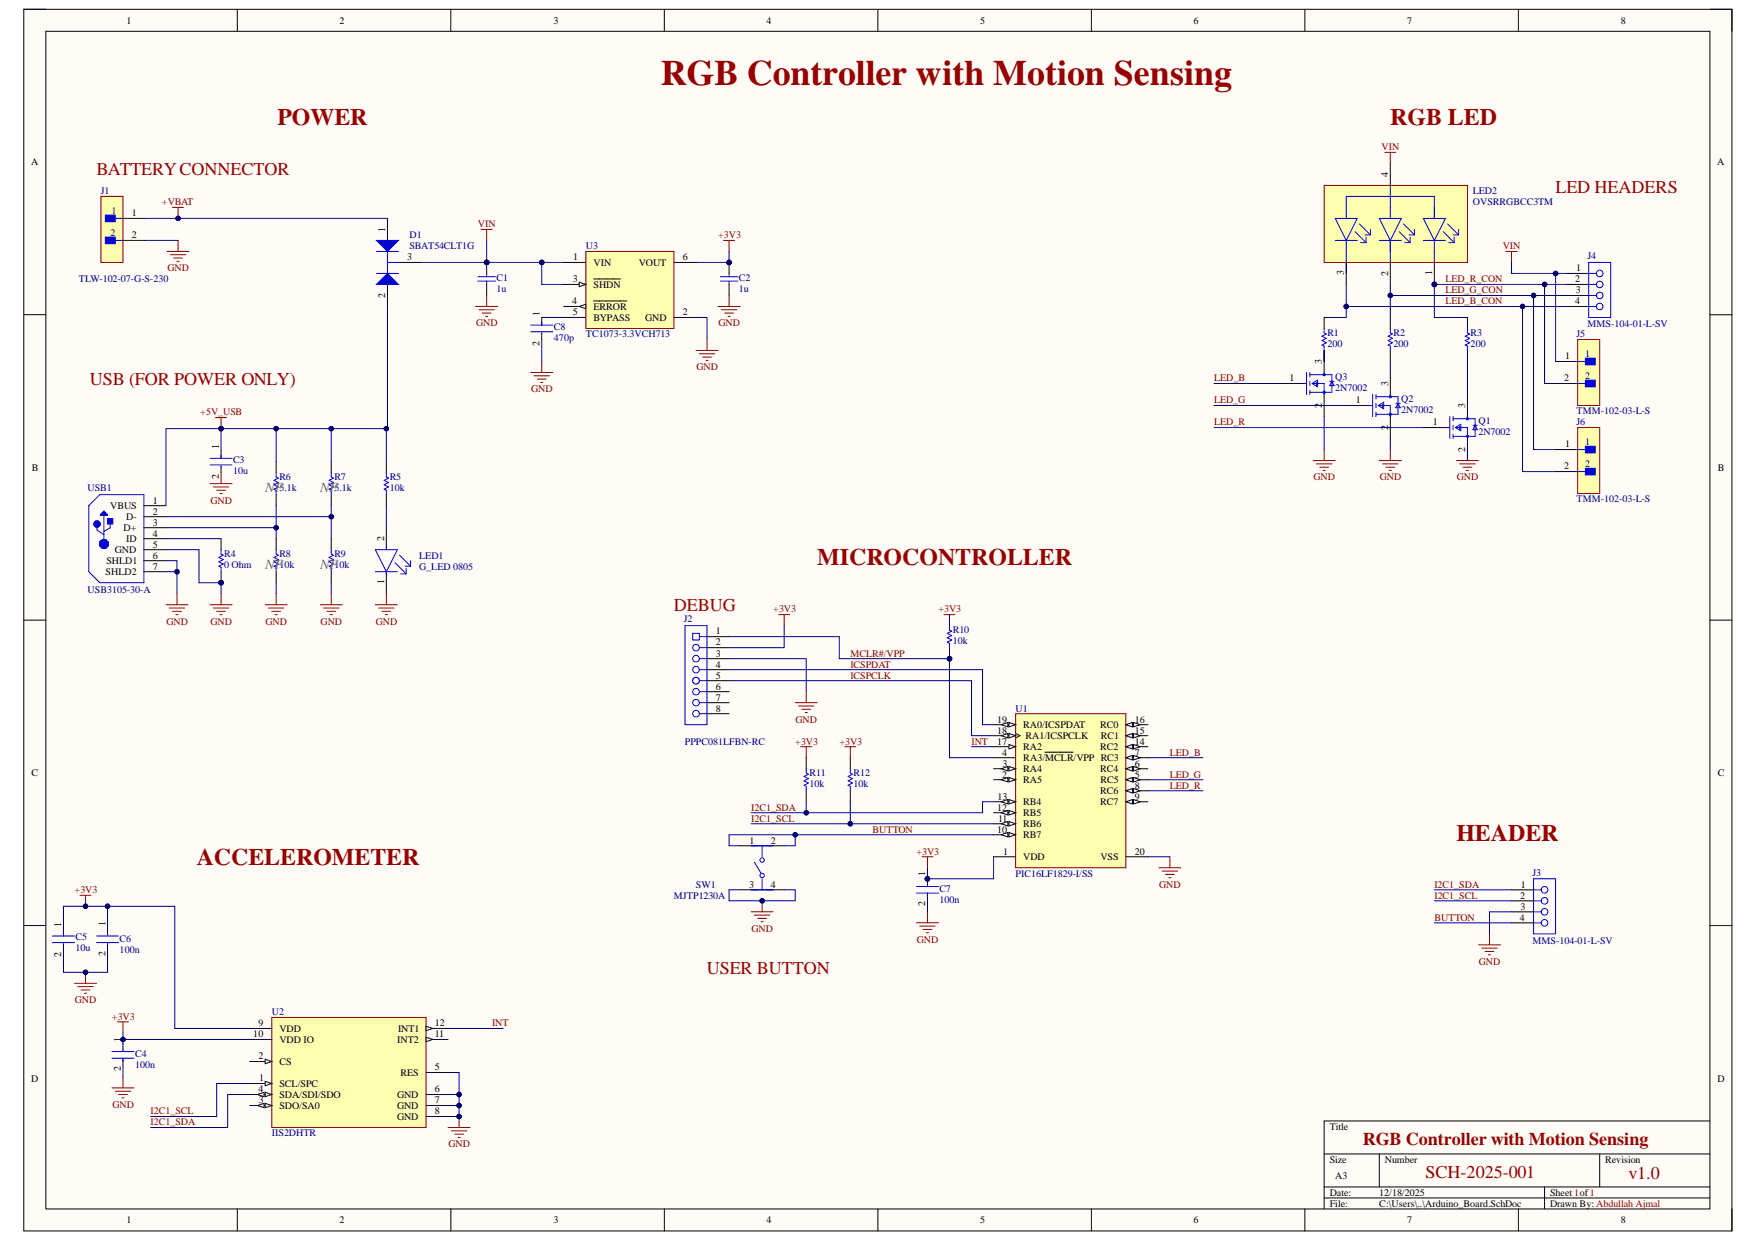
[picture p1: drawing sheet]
<svg xmlns="http://www.w3.org/2000/svg" width="297mm" height="210mm" viewBox="0 0 297 210" stroke-linecap="round" stroke-linejoin="round" font-family="sans-serif">
<defs><g id="words">
<text font-size="6" fill="#980000" x="111.7" y="14.4">RGB Controller with Motion Sensing</text>
<g font-size="4" fill="#980000">
<text x="46.9" y="21.2">POWER</text>
<text x="235" y="21.2">RGB LED</text>
<text x="138.2" y="95.6">MICROCONTROLLER</text>
<text x="246.2" y="142.2">HEADER</text>
<text x="33.3" y="146.3">ACCELEROMETER</text>
</g>
<g font-size="3" fill="#980000">
<text x="16.3" y="29.6">BATTERYCONNECTOR</text>
<text x="263" y="32.6">LED HEADERS</text>
<text x="15.2" y="65.2">USB (FOR POWER ONLY)</text>
<text x="113.9" y="103.3">DEBUG</text>
<text x="119.5" y="164.7">USER BUTTON</text>
<text x="230.4" y="193.6">RGB Controller with Motion Sensing</text>
<text x="241" y="199.2">SCH-2025-001</text>
<text x="275.3" y="199.4">v1.0</text>
</g>
<g font-size="2.4" fill="#666">
<text x="44.8" y="83.2">NF</text>
<text x="54.1" y="83.2">NF</text>
<text x="44.8" y="96.2">NF</text>
<text x="54.1" y="96.2">NF</text>
</g>
<g font-size="1.7">
<text x="21.4" y="4">1</text>
<text x="57.4" y="4">2</text>
<text x="93.6" y="4">3</text>
<text x="129.6" y="4">4</text>
<text x="165.7" y="4">5</text>
<text x="201.8" y="4">6</text>
<text x="237.9" y="4">7</text>
<text x="274" y="4">8</text>
<text x="5.3" y="28">A</text>
<text x="234.7" y="29.9" transform="rotate(-90 234.7 29.9)">4</text>
<text x="290.3" y="28">A</text>
<text x="22.3" y="36.6">1</text>
<text x="22.3" y="40.3">2</text>
<text x="65.1" y="39.2" transform="rotate(-90 65.1 39.2)">1</text>
<text x="68.9" y="44.1">3</text>
<text x="96.8" y="47.8">3</text>
<text x="96.9" y="44.1">1</text>
<text x="100.3" y="45">VIN</text>
<text x="108" y="45">VOUT</text>
<text x="115.4" y="44.1">6</text>
<text x="227.2" y="46.6" transform="rotate(-90 227.2 46.6)">3</text>
<text x="234.7" y="46.6" transform="rotate(-90 234.7 46.6)">2</text>
<text x="242.1" y="46.5" transform="rotate(-90 242.1 46.5)">1</text>
<text x="266.3" y="47.8">2</text>
<text x="266.4" y="45.9">1</text>
<text x="65.1" y="50.4" transform="rotate(-90 65.1 50.4)">2</text>
<text x="91.2" y="53.5" transform="rotate(-90 91.2 53.5)">1</text>
<text x="96.7" y="51.5">4</text>
<text x="96.8" y="53.4">5</text>
<text x="100.3" y="48.7">SHDN</text>
<text x="100.3" y="52.4">ERROR</text>
<text x="115.4" y="53.4">2</text>
<text x="266.3" y="51.5">4</text>
<text x="266.4" y="49.6">3</text>
<text x="91.2" y="58.6" transform="rotate(-90 91.2 58.6)">2</text>
<text x="100.3" y="54.3">BYPASS</text>
<text x="109.1" y="54.3">GND</text>
<text x="218" y="64.5">1</text>
<text x="223.5" y="61.5" transform="rotate(-90 223.5 61.5)">3</text>
<text x="234.7" y="65.2" transform="rotate(-90 234.7 65.2)">3</text>
<text x="264.5" y="64.5">2</text>
<text x="264.6" y="60.8">1</text>
<text x="223.5" y="69" transform="rotate(-90 223.5 69)">2</text>
<text x="229.2" y="68.2">1</text>
<text x="242.2" y="72">1</text>
<text x="247.7" y="69" transform="rotate(-90 247.7 69)">3</text>
<text x="37" y="76" transform="rotate(-90 37 76)">1</text>
<text x="234.7" y="72.7" transform="rotate(-90 234.7 72.7)">2</text>
<text x="247.7" y="76.4" transform="rotate(-90 247.7 76.4)">2</text>
<text x="264.6" y="75.7">1</text>
<text x="5.4" y="79.7">B</text>
<text x="37" y="81.1" transform="rotate(-90 37 81.1)">2</text>
<text x="264.5" y="79.4">2</text>
<text x="290.4" y="79.7">B</text>
<text x="18.6" y="86.1">VBUS</text>
<text x="20.9" y="89.8">D+</text>
<text x="21.3" y="88">D-</text>
<text x="25.8" y="85.2">1</text>
<text x="25.8" y="87.1">2</text>
<text x="25.8" y="88.9">3</text>
<text x="18" y="95.4">SHLD1</text>
<text x="19.4" y="93.6">GND</text>
<text x="21.3" y="91.7">ID</text>
<text x="25.8" y="90.8">4</text>
<text x="25.8" y="92.6">5</text>
<text x="25.8" y="94.5">6</text>
<text x="65" y="91.5" transform="rotate(-90 65 91.5)">2</text>
<text x="17.9" y="97.3">SHLD2</text>
<text x="25.8" y="96.4">7</text>
<text x="65" y="98.8" transform="rotate(-90 65 98.8)">1</text>
<text x="121" y="107.3">1</text>
<text x="121" y="109.2">2</text>
<text x="121" y="111.1">3</text>
<text x="121" y="112.9">4</text>
<text x="121" y="114.8">5</text>
<text x="121" y="116.7">6</text>
<text x="121" y="118.5">7</text>
<text x="121" y="120.4">8</text>
<text x="168.6" y="126">17</text>
<text x="168.6" y="124.1">18</text>
<text x="168.6" y="122.2">19</text>
<text x="173" y="123.2">RA0/ICSPDAT</text>
<text x="173.4" y="125">RA1/ICSPCLK</text>
<text x="186" y="123.2">RC0</text>
<text x="186.1" y="125">RC1</text>
<text x="191.8" y="126">14</text>
<text x="191.8" y="124.1">15</text>
<text x="191.8" y="122.2">16</text>
<text x="5.3" y="131.3">C</text>
<text x="169.4" y="127.8">4</text>
<text x="169.4" y="131.5">2</text>
<text x="169.5" y="129.7">3</text>
<text x="173" y="130.6">RA4</text>
<text x="173" y="128.7">RA3/MCLR/VPP RC3</text>
<text x="173" y="126.9">RA2</text>
<text x="186" y="130.6">RC4</text>
<text x="186" y="126.9">RC2</text>
<text x="191.8" y="131.5">5</text>
<text x="191.8" y="129.7">6</text>
<text x="191.8" y="127.8">7</text>
<text x="290.4" y="131.3">C</text>
<text x="168.6" y="137.1">12</text>
<text x="168.6" y="135.3">13</text>
<text x="173" y="132.5">RA5</text>
<text x="173" y="136.2">RB4</text>
<text x="186" y="134.3">RC6</text>
<text x="186" y="136.2">RC7</text>
<text x="186" y="132.5">RC5</text>
<text x="191.8" y="133.4">8</text>
<text x="191.8" y="135.3">9</text>
<text x="126.7" y="142.7">1</text>
<text x="130.3" y="142.7">2</text>
<text x="168.6" y="140.8">10</text>
<text x="168.7" y="139">11</text>
<text x="173" y="141.8">RB7</text>
<text x="173" y="139.9">RB6</text>
<text x="173" y="138.1">RB5</text>
<text x="156.4" y="148.2" transform="rotate(-90 156.4 148.2)">1</text>
<text x="169.6" y="144.6">1</text>
<text x="173" y="145.5">VDD</text>
<text x="186" y="145.5">VSS</text>
<text x="191.8" y="144.6">20</text>
<text x="126.7" y="150.1">3</text>
<text x="130.3" y="150.1">4</text>
<text x="156.4" y="153.3" transform="rotate(-90 156.4 153.3)">2</text>
<text x="257" y="155.7">4</text>
<text x="257" y="152">2</text>
<text x="257.1" y="153.9">3</text>
<text x="257.1" y="150.1">1</text>
<text x="10.4" y="161.9" transform="rotate(-90 10.4 161.9)">2</text>
<text x="10.4" y="156.8" transform="rotate(-90 10.4 156.8)">1</text>
<text x="17.8" y="161.7" transform="rotate(-90 17.8 161.7)">2</text>
<text x="17.8" y="156.7" transform="rotate(-90 17.8 156.7)">1</text>
<text x="43.7" y="173.6">9</text>
<text x="73.5" y="173.6">12</text>
<text x="20.4" y="176.2" transform="rotate(-90 20.4 176.2)">1</text>
<text x="42.8" y="175.5">10</text>
<text x="43.7" y="179.2">2</text>
<text x="47.2" y="174.5">VDD</text>
<text x="47.2" y="176.4">VDD IO</text>
<text x="67.2" y="176.4">INT2</text>
<text x="67.3" y="174.5">INT1</text>
<text x="73.5" y="175.5">11</text>
<text x="5.3" y="183">D</text>
<text x="20.4" y="181.2" transform="rotate(-90 20.4 181.2)">2</text>
<text x="43.7" y="184.8">4</text>
<text x="43.8" y="182.9">1</text>
<text x="47.2" y="180.1">CS</text>
<text x="47.2" y="183.8">SCL/SPC</text>
<text x="47.2" y="185.7">SDA/SDI/SDO</text>
<text x="67.1" y="185.7">GND</text>
<text x="67.7" y="182">RES</text>
<text x="73.5" y="181.1">5</text>
<text x="73.5" y="184.8">6</text>
<text x="290.4" y="183">D</text>
<text x="43.8" y="186.6">3</text>
<text x="47.2" y="187.6">SDO/SA0</text>
<text x="67.1" y="187.6">GND</text>
<text x="67.1" y="189.4">GND</text>
<text x="73.5" y="186.6">7</text>
<text x="73.5" y="188.5">8</text>
<text x="224.8" y="191.1">Title</text>
<text x="224.8" y="196.7">Size</text>
<text x="234.1" y="196.7">Number</text>
<text x="271.4" y="196.7">Revision</text>
<text x="224.8" y="202.3">Date:</text>
<text x="225.7" y="199.5">A3</text>
<text x="233.2" y="202.3">12/18/2025</text>
<text x="262" y="202.3">Sheet 1of1</text>
<text x="21.4" y="206.9">1</text>
<text x="57.4" y="206.9">2</text>
<text x="93.6" y="206.9">3</text>
<text x="129.6" y="206.9">4</text>
<text x="165.7" y="206.9">5</text>
<text x="201.8" y="206.9">6</text>
<text x="224.8" y="204.1">File:</text>
<text x="233.2" y="204.1">C:\Users\..\Arduino_Board.SchDoc</text>
<text x="237.9" y="206.9">7</text>
<text x="262" y="204.1">Drawn By: Abdullah Ajmal</text>
<text x="274" y="206.9">8</text>
</g>
<g font-size="1.7" fill="#800000">
<text x="233.6" y="25.4">VIN</text>
<text x="27.4" y="34.7">+VBAT</text>
<text x="80.8" y="38.5">VIN</text>
<text x="121.4" y="40.3">+3V3</text>
<text x="28.3" y="45.9">GND</text>
<text x="244.4" y="47.8">LED_R_CON</text>
<text x="254" y="42.2">VIN</text>
<text x="244.4" y="49.6">LED_G_CON</text>
<text x="244.4" y="51.5">LED_B_CON</text>
<text x="80.5" y="55.2">GND</text>
<text x="121.5" y="55.2">GND</text>
<text x="117.7" y="62.7">GND</text>
<text x="205.3" y="64.5">LED_B</text>
<text x="33.9" y="70.3">+5V_USB</text>
<text x="89.8" y="66.4">GND</text>
<text x="205.3" y="68.2">LED_G</text>
<text x="205.3" y="72">LED_R</text>
<text x="222.1" y="81.3">GND</text>
<text x="233.3" y="81.3">GND</text>
<text x="246.3" y="81.3">GND</text>
<text x="35.6" y="85.2">GND</text>
<text x="28.1" y="105.7">GND</text>
<text x="35.6" y="105.7">GND</text>
<text x="44.9" y="105.7">GND</text>
<text x="54.2" y="105.7">GND</text>
<text x="63.5" y="105.7">GND</text>
<text x="130.7" y="103.6">+3V3</text>
<text x="158.7" y="103.6">+3V3</text>
<text x="143.8" y="112.9">ICSPDAT</text>
<text x="143.8" y="111.1">MCLR#/VPP</text>
<text x="143.8" y="114.8">ICSPCLK</text>
<text x="134.5" y="126">+3V3</text>
<text x="134.5" y="122.2">GND</text>
<text x="141.9" y="126">+3V3</text>
<text x="164.2" y="126">INT</text>
<text x="197.8" y="127.8">LED_B</text>
<text x="197.8" y="131.5">LED_G</text>
<text x="127" y="137.1">I2C1_SDA</text>
<text x="197.8" y="133.4">LED_R</text>
<text x="127" y="139">I2C1_SCL</text>
<text x="147.5" y="140.8">BUTTON</text>
<text x="154.9" y="144.6">+3V3</text>
<text x="12.6" y="151.1">+3V3</text>
<text x="196" y="150.1">GND</text>
<text x="242.5" y="150.1">I2C1_SDA</text>
<text x="242.5" y="152">I2C1_SCL</text>
<text x="242.5" y="155.7">BUTTON</text>
<text x="127" y="157.6">GND</text>
<text x="155" y="159.4">GND</text>
<text x="250" y="163.2">GND</text>
<text x="12.7" y="169.7">GND</text>
<text x="18.9" y="172.5">+3V3</text>
<text x="83.2" y="173.6">INT</text>
<text x="19" y="187.4">GND</text>
<text x="25.4" y="188.5">I2C1_SCL</text>
<text x="25.4" y="190.4">I2C1_SDA</text>
<text x="75.8" y="194.1">GND</text>
</g>
<g font-size="1.7" fill="#000080">
<text x="17.1" y="32.9">J1</text>
<text x="249" y="32.9">LED2</text>
<text x="249" y="34.7">OVSRRGBCC3TM</text>
<text x="18.7" y="39.9">2</text>
<text x="18.8" y="36.2">1</text>
<text x="69.2" y="40.3">D1</text>
<text x="13.3" y="47.8">TLW-102-07-G-S-230</text>
<text x="69.2" y="42.2">SBAT54CLT1G</text>
<text x="84" y="47.6">C1</text>
<text x="99" y="42.2">U3</text>
<text x="124.9" y="47.6">C2</text>
<text x="268.4" y="43.8">J4</text>
<text x="84" y="49.4">1u</text>
<text x="124.9" y="49.4">1u</text>
<text x="93.7" y="55.8">C8</text>
<text x="93.7" y="57.6">470p</text>
<text x="99" y="57.1">TC1073-3.3VCH713</text>
<text x="224.4" y="56.9">R1</text>
<text x="224.4" y="58.7">200</text>
<text x="235.6" y="56.9">R2</text>
<text x="235.6" y="58.7">200</text>
<text x="248.6" y="56.9">R3</text>
<text x="248.6" y="58.7">200</text>
<text x="266.5" y="57.1">J5</text>
<text x="268.4" y="55.4">MMS-104-01-L-SV</text>
<text x="225.7" y="64.3">Q3</text>
<text x="268" y="60.4">1</text>
<text x="268" y="64.1">2</text>
<text x="225.7" y="66.2">2N7002</text>
<text x="236.9" y="68.1">Q2</text>
<text x="236.9" y="69.9">2N7002</text>
<text x="249.9" y="71.8">Q1</text>
<text x="266.5" y="70.1">TMM-102-03-L-S</text>
<text x="266.5" y="72">J6</text>
<text x="249.9" y="73.7">2N7002</text>
<text x="268" y="75.3">1</text>
<text x="14.8" y="83.1">USB1</text>
<text x="39.4" y="78.3">C3</text>
<text x="39.4" y="80.2">10u</text>
<text x="47.2" y="81.3">R6</text>
<text x="47.2" y="83.1">5.1k</text>
<text x="56.5" y="81.3">R7</text>
<text x="56.5" y="83.1">5.1k</text>
<text x="65.9" y="81.3">R5</text>
<text x="65.9" y="83.1">10k</text>
<text x="268" y="79">2</text>
<text x="266.5" y="85">TMM-102-03-L-S</text>
<text x="37.9" y="94.3">R4</text>
<text x="47.2" y="94.3">R8</text>
<text x="56.5" y="94.3">R9</text>
<text x="70.9" y="94.5">LED1</text>
<text x="14.8" y="100.2">USB3105-30-A</text>
<text x="37.9" y="96.1">0 Ohm</text>
<text x="47.2" y="96.1">10k</text>
<text x="56.5" y="96.1">10k</text>
<text x="70.9" y="96.4">G_LED 0805</text>
<text x="115.6" y="105.3">J2</text>
<text x="161.1" y="107.1">R10</text>
<text x="161.1" y="109">10k</text>
<text x="115.8" y="126">PPPC081LFBN-RC</text>
<text x="171.7" y="120.4">U1</text>
<text x="136.9" y="131.3">R11</text>
<text x="144.3" y="131.3">R12</text>
<text x="136.9" y="133.2">10k</text>
<text x="144.3" y="133.2">10k</text>
<text x="171.7" y="148.3">PIC16LF1829-I/SS</text>
<text x="259.1" y="148.1">J3</text>
<text x="113.9" y="152">MJTP1230A</text>
<text x="117.6" y="150.1">SW1</text>
<text x="158.8" y="150.9">C7</text>
<text x="158.8" y="152.8">100n</text>
<text x="12.8" y="159.1">C5</text>
<text x="12.8" y="160.9">10u</text>
<text x="20.2" y="159.3">C6</text>
<text x="20.2" y="161.1">100n</text>
<text x="259.1" y="159.7">MMS-104-01-L-SV</text>
<text x="46" y="171.8">U2</text>
<text x="22.9" y="178.8">C4</text>
<text x="22.9" y="180.7">100n</text>
<text x="46" y="192.2">IIS2DHTR</text>
</g>
</g></defs>
<path d="M4 1.6h288.8v206.6h-288.8z" fill-rule="evenodd" fill="#fffcf8"/>
<path d="M4 1.6h288.8v206.6h-288.8z" fill="none" stroke="#000" stroke-width=".17"/>
<path d="M7.8 5.3h281.3v199.2h-281.3z" fill-rule="evenodd" fill="#fffcf8"/>
<g fill="none" stroke="#000" stroke-width=".17">
<path d="M4 1.6h3.7M7.8 5.3h281.3v199.2h-281.3zM40.1 1.6v3.7M76.2 1.6v3.7M112.3 1.6v3.7M148.4 1.6v3.7M184.5 1.6v3.7M220.6 1.6v3.7M256.7 1.6v3.7M289.1 1.6h3.7v3.7M4 53.2h3.7M289.1 53.2h3.7"/>
<path d="M4 104.9h3.7M289.1 104.9h3.7M4 156.5h3.7M289.1 156.6h3.7M223.9 195.2h65.2M233.2 195.2v5.6M270.4 195.2v5.6M289.1 189.6h-65.2v14.9M40.1 204.5v3.7M76.2 204.5v3.7M112.3 204.5v3.7M148.4 204.5v3.7"/>
<path d="M184.5 204.5v3.7M220.6 204.5v3.7M223.9 200.8h65.2M223.9 202.6h65.2M256.7 204.5v3.7M261.1 200.8v3.7M292.8 204.5v3.7"/>
</g>
<circle cx="242.5" cy="48.1" r=".37" fill="#000080"/>
<circle cx="242.5" cy="48.1" r=".37" fill="none" stroke="#000080" stroke-width=".17"/>
<path d="M223.9 31.4h24.2v13h-24.2z" fill-rule="evenodd" fill="#ffffb0"/>
<path d="M223.9 31.4h24.2v13h-24.2z" fill="none" stroke="#800000" stroke-width=".17"/>
<g fill="none" stroke="#00f" stroke-width=".17">
<path d="M225.7 36.9h3.8l-1.9 3.8zM227.6 36.9v-3.7h14.9v3.7M229.1 39.2l1.9 1.8M229.8 37.9l1.9 1.8M230.8 39.7h.9M231.7 38.8v.9M233.2 36.9h3.7l-1.9 3.8zM235 31.4v5.5M236.5 39.2l1.9 1.8M237.3 37.9l1.8 1.8M238.2 39.7h.9M239.1 38.8v.9"/>
<path d="M240.6 36.9h3.8l-1.9 3.8zM244 39.2l1.8 1.8M244.7 37.9l1.9 1.8M245.7 39.7h.9M246.6 38.8v.9M225.7 40.7h3.8M227.6 40.7v5.5M230 41h1M231 40.1v.9M233.2 40.7h3.7M235 40.7v3.7M237.5 41h.9"/>
<path d="M238.4 40.1v.9M240.6 40.7h3.8M242.5 40.7v3.7M244.9 41h.9M245.8 40.1v.9"/>
</g>
<path d="M235 27.6v3.8M227.6 44.4v3.7M235 44.4v3.7M242.5 44.4v3.7" fill="none" stroke="#000" stroke-width=".17"/>
<circle cx="242.5" cy="48.1" r=".37" fill="#000080"/>
<circle cx="242.5" cy="48.1" r=".37" fill="none" stroke="#000080" stroke-width=".17"/>
<path d="M125.1 150.5h7.5M125.1 143.1h7.5" fill="none" stroke="#000" stroke-width=".17"/>
<g fill="none" stroke="#00f" stroke-width=".17">
<path d="M127 150.5h3.7M127 143.1h3.7M127.5 145.8l1.2 1.9M128.8 143.1v1.8M128.8 148.6v1.9"/>
<circle cx="128.8" cy="145.5" r=".37"/>
<circle cx="128.8" cy="148.1" r=".37"/>
</g>
<path d="M99 42.5h14.9v13.1h-14.9z" fill-rule="evenodd" fill="#ffffb0"/>
<path d="M99 42.5h14.9v13.1h-14.9z" fill="none" stroke="#800000" stroke-width=".17"/>
<path d="M95.3 44.4h3.7M95.3 48.1h3.7M113.9 53.7h3.8" fill="none" stroke="#000" stroke-width=".17"/>
<path d="M97.9 47.7l1.1 .4-1.1 .4z" fill="#f8fcff"/>
<path d="M95.3 51.8h3.7M97.9 47.7l1.1 .4-1.1 .4zM100.3 47.2h4.6" fill="none" stroke="#000" stroke-width=".17"/>
<path d="M97.9 51.8l1.1-.3v.7z" fill="#f8fcff"/>
<path d="M91.6 53.7v1.3M91.6 56.3v1.1M95.3 53.7h3.7M97.9 51.8l1.1-.3v.7zM100.3 50.9h5.7M113.9 44.4h3.8" fill="none" stroke="#000" stroke-width=".17"/>
<path d="M89.7 55h3.7M89.7 56.1h3.7M91.6 54.4v.6M91.6 56.3v.2" fill="none" stroke="#00f" stroke-width=".17"/>
<circle cx="123.3" cy="44.4" r=".37" fill="#000080"/>
<circle cx="123.3" cy="44.4" r=".37" fill="none" stroke="#000080" stroke-width=".17"/>
<path d="M123.3 44.4v1.8M123.3 48.1v1.9" fill="none" stroke="#000" stroke-width=".17"/>
<circle cx="123.3" cy="44.4" r=".37" fill="#000080"/>
<circle cx="123.3" cy="44.4" r=".37" fill="none" stroke="#000080" stroke-width=".17"/>
<path d="M121.8 46.8h2.9M121.8 47.6h2.9M123.3 46.2v.6M123.3 47.6v.5" fill="none" stroke="#00f" stroke-width=".17"/>
<circle cx="82.3" cy="44.4" r=".37" fill="#000080"/>
<circle cx="82.3" cy="44.4" r=".37" fill="none" stroke="#000080" stroke-width=".17"/>
<path d="M82.3 44.4v1.8M82.3 48.1v1.9" fill="none" stroke="#000" stroke-width=".17"/>
<circle cx="82.3" cy="44.4" r=".37" fill="#000080"/>
<circle cx="82.3" cy="44.4" r=".37" fill="none" stroke="#000080" stroke-width=".17"/>
<path d="M80.8 46.8h3M80.8 47.6h3M82.3 46.2v.6M82.3 47.6v.5" fill="none" stroke="#00f" stroke-width=".17"/>
<g fill="none" stroke="#800000" stroke-width=".17">
<path d="M81.3 38.8h1.9M82.3 38.8v1.9M80.4 51.8h3.7M81 52.4h2.6M81.5 53h1.5M82.1 53.5h.4M82.3 50v1.8M117.7 59.3h3.7M118.2 59.8h2.6M119.5 57.4v1.9M121.4 51.8h3.7M122 52.4h2.6"/>
<path d="M122.3 40.7h1.9M122.5 53h1.5M123.1 53.5h.3M123.3 40.7v1.8M123.3 50v1.8M89.7 63h3.7M90.3 63.6h2.6M90.8 64.1h1.5M91.4 64.7h.4M91.6 61.1v1.9M118.8 60.4h1.5M119.3 61h.4"/>
</g>
<path d="M17.1 33.2h3.7v11.2h-3.7z" fill-rule="evenodd" fill="#ffffb0"/>
<path d="M17.1 33.2h3.7v11.2h-3.7z" fill="none" stroke="#800000" stroke-width=".17"/>
<path d="M17.8 36.4h1.7v1.1h-1.7z" fill-rule="evenodd" fill="#00f"/>
<path d="M17.8 36.4h1.7v1.1h-1.7zM19.5 36.9h1.3" fill="none" stroke="#00f" stroke-width=".17"/>
<path d="M17.8 40.1h1.7v1.1h-1.7z" fill-rule="evenodd" fill="#00f"/>
<path d="M17.8 40.1h1.7v1.1h-1.7zM19.5 40.7h1.3M16.4 88.9v.8l1.2 .7M17 87l.6-.6 .5 .6v.2h-1.1zM17 87h1M17.6 87.2v4.8M17.6 86.6l-.3 .3h.5l-.2-.2M18.6 88.4v.9l-1 .6M24.3 83.7h-7.4l-1.9 1.8v11.2l1.9 1.9" fill="none" stroke="#00f" stroke-width=".17"/>
<path d="M20.8 36.9h3.7M20.8 40.7h3.7M24.3 85.5h3.8M24.3 87.4h3.8M24.3 89.3h3.8M24.3 91.1h3.8M24.3 93h3.8M24.3 94.8h3.8M24.3 96.7h3.8" fill="none" stroke="#000" stroke-width=".17"/>
<path d="M18.2 87.8h.9v.8h-.9z" fill-rule="evenodd" fill="#00f"/>
<path d="M35.5 77.5h3.7M35.5 78.6h3.7M37.4 77v.5M37.4 78.8v.2M46.7 79.9v.8l.4 .2-.8 .3 .8 .4-.8 .4 .8 .4-.8 .3 .4 .2v.8M56 79.9v.8l.4 .2-.8 .3 .8 .4-.8 .4 .8 .4-.8 .3 .4 .2v.8M18.2 87.8h.9v.8h-.9zM24.3 83.7v14.9h-7.4M46.7 93v.7l.4 .2-.8 .4 .8 .4-.8 .3 .8 .4-.8 .4 .4 .2v.7M56 93v.7l.4 .2-.8 .4 .8 .4-.8 .3 .8 .4-.8 .4 .4 .2v.7" fill="none" stroke="#00f" stroke-width=".17"/>
<g fill="none" stroke="#00f" stroke-width=".93">
<circle cx="16.4" cy="88.6" r=".15"/>
<circle cx="17.6" cy="92" r=".37"/>
</g>
<path d="M37.4 76.2v1.3M37.4 78.8v1.1M46.7 78.1v1.8M56 78.1v1.8M46.7 83.7v1.8M46.7 91.1v1.9M46.7 96.7v1.9M56 83.7v1.8M56 91.1v1.9M56 96.7v1.9" fill="none" stroke="#000" stroke-width=".17"/>
<path d="M36.4 70.6h1.9M37.4 70.6v1.9M37.4 79.9v1.9M35.5 81.8h3.7M36.1 82.4h2.6M36.6 82.9h1.5M37.2 83.5h.4M54.1 102.3h3.8M54.7 102.8h2.6M55.3 103.4h1.4M55.8 104h.4M56 100.4v1.9" fill="none" stroke="#800000" stroke-width=".17"/>
<circle cx="37.4" cy="72.5" r=".37" fill="#000080"/>
<circle cx="37.4" cy="72.5" r=".37" fill="none" stroke="#000080" stroke-width=".17"/>
<path d="M28.1 102.3h3.7M28.6 102.8h2.6M29.2 103.4h1.5M29.7 104h.4M29.9 100.4v1.9" fill="none" stroke="#800000" stroke-width=".17"/>
<circle cx="37.4" cy="98.6" r=".37" fill="#000080"/>
<circle cx="37.4" cy="98.6" r=".37" fill="none" stroke="#000080" stroke-width=".17"/>
<path d="M37.4 91.1v1.9M37.4 96.7v1.9" fill="none" stroke="#000" stroke-width=".17"/>
<circle cx="37.4" cy="98.6" r=".37" fill="#000080"/>
<circle cx="37.4" cy="98.6" r=".37" fill="none" stroke="#000080" stroke-width=".17"/>
<path d="M37.4 93v.7l.3 .2-.7 .4 .7 .4-.7 .3 .7 .4-.7 .4 .4 .2v.7" fill="none" stroke="#00f" stroke-width=".17"/>
<path d="M35.5 102.3h3.7M36.1 102.8h2.6M36.6 103.4h1.5M37.2 104h.4M37.4 100.4v1.9M44.8 102.3h3.8M45.4 102.8h2.6M45.9 103.4h1.5M46.5 104h.4M46.7 100.4v1.9" fill="none" stroke="#800000" stroke-width=".17"/>
<path d="M65.5 36.9v3.8M65.5 48.1v3.7M67.4 44.4h3.7" fill="none" stroke="#000" stroke-width=".17"/>
<path d="M63.6 40.7h3.8l-1.9 1.8z" fill="#00f"/>
<path d="M63.6 40.7h3.8l-1.9 1.8zM63.6 42.5h3.8" fill="none" stroke="#00f" stroke-width=".17"/>
<path d="M63.6 48.1l1.9-1.9 1.9 1.9z" fill="#00f"/>
<path d="M63.6 48.1l1.9-1.9 1.9 1.9zM63.6 46.2h3.8M65.5 42.5v3.7M65.5 44.4h1.9" fill="none" stroke="#00f" stroke-width=".17"/>
<path d="M29.2 35.1h1.8M30.1 35.1v1.8" fill="none" stroke="#800000" stroke-width=".17"/>
<circle cx="30.1" cy="36.9" r=".37" fill="#000080"/>
<circle cx="30.1" cy="36.9" r=".37" fill="none" stroke="#000080" stroke-width=".17"/>
<g fill="none" stroke="#800000" stroke-width=".17">
<path d="M234.1 25.8h1.9M235 25.8v1.8M28.2 42.5h3.8M28.8 43.1h2.6M29.4 43.6h1.4M29.9 44.2h.4M30.1 40.7v1.8M222 77.9h3.7M222.6 78.5h2.6M223.1 79h1.5M223.7 79.6h.4M223.9 76v1.9"/>
<path d="M233.2 77.9h3.7M233.7 78.5h2.6M234.3 79h1.5M234.9 79.6h.3M235 76v1.9M246.2 77.9h3.8M246.8 78.5h2.6M247.3 79h1.5M247.9 79.6h.4M248.1 76v1.9M63.5 102.3h3.7M64 102.8h2.6"/>
<path d="M64.6 103.4h1.5M65.1 104h.4M65.3 100.4v1.9"/>
</g>
<g fill="none" stroke="#000" stroke-width=".17">
<path d="M223.9 53.7v1.9M223.9 59.3v3.7M235 53.7v1.9M235 59.3v1.8M248.1 53.7v1.9M248.1 59.3v1.8M264.9 46.2h3.7M264.9 50h3.7M264.9 48.1h3.7M264.9 51.8h3.7M65.3 78.1v1.8M216.4 64.9h3.7"/>
<path d="M223.9 66.7v3.8M227.6 68.6h3.7M235 63v3.7M235 70.5v3.7M240.6 72.3h3.8M248.1 66.7v3.8M248.1 74.2v3.7M65.3 83.7v1.8M65.3 89.3v3.7M65.3 96.7v3.7"/>
</g>
<g fill="none" stroke="#00f" stroke-width=".17">
<path d="M223.9 55.6v.7l.3 .2-.7 .4 .7 .3-.7 .4 .7 .4-.7 .4 .4 .1v.8M235 55.6v.7l.4 .2-.7 .4 .7 .3-.7 .4 .7 .4-.7 .4 .3 .1v.8M248.1 55.6v.7l.4 .2-.8 .4 .8 .3-.8 .4 .8 .4-.8 .4 .4 .1v.8M268.6 50h1.3M268.6 44.4h3.7v9.3h-3.7zM268.6 51.8h1.3M268.6 46.2h1.3M268.6 48.1h1.3M65.3 79.9v.8l.4 .2-.8 .3 .8 .4-.8 .4 .8 .4-.8 .3 .4 .2v.8M220.1 64.9h.8M220.9 63v3.7M221.4 63v.8"/>
<path d="M221.4 64.5v.7M221.4 66v.7M221.4 63.4h3.8v3h-3.8M221.8 64.9l1-.6v1.1zM222 64.9h1.9v1.8M222.6 64.7v.5M223.9 63v.4M224.8 64.5h.7M225.2 64.5l.3 .7h-.7zM231.3 68.6h.8M232.1 66.7v3.8M232.6 66.7v.8"/>
<path d="M232.6 68.2v.8M232.6 69.7v.8M232.6 67.1h3.7v3h-3.7M233 68.6l.9-.6v1.1zM233.2 68.6h1.8v1.9M233.7 68.4v.6M235 66.7v.4M236 68.2h.7M236.3 68.2l.4 .8h-.7zM244.4 72.3h.7M245.1 70.5v3.7M245.7 70.5v.7"/>
<path d="M245.7 71.9v.8M245.7 73.4v.8M245.7 70.8h3.7v3h-3.7M246 72.3l1-.5v1.1zM246.2 72.3h1.9v1.9M246.8 72.1v.6M248.1 70.5v.3M249 71.9h.8M249.4 71.9l.4 .8h-.8zM63.5 93h3.7l-1.9 3.7zM63.5 96.7h3.7M65.3 92.4v.6"/>
<path d="M65.3 96.7v.6M66.8 95.2l1.9 1.9M67.6 93.9l1.8 1.9M67.7 97.1h1M68.5 95.8h.9M68.7 96.1v1M69.4 94.8v1"/>
<circle cx="270.4" cy="51.8" r=".56"/>
<circle cx="270.4" cy="48.1" r=".56"/>
<circle cx="270.4" cy="50" r=".56"/>
<circle cx="270.4" cy="46.3" r=".56"/>
<circle cx="223.9" cy="66.4" r=".18"/>
<circle cx="223.9" cy="63.4" r=".18"/>
<circle cx="235" cy="70.1" r=".19"/>
<circle cx="235" cy="67.1" r=".19"/>
<circle cx="248.1" cy="73.8" r=".19"/>
<circle cx="248.1" cy="70.8" r=".19"/>
</g>
<path d="M266.7 57.4h3.7v11.2h-3.7z" fill-rule="evenodd" fill="#ffffb0"/>
<path d="M266.7 57.4h3.7v11.2h-3.7z" fill="none" stroke="#800000" stroke-width=".17"/>
<path d="M268 60.6h1.7v1.1h-1.7z" fill-rule="evenodd" fill="#00f"/>
<path d="M266.7 61.1h1.3M268 60.6h1.7v1.1h-1.7z" fill="none" stroke="#00f" stroke-width=".17"/>
<path d="M268 64.3h1.7v1.1h-1.7z" fill-rule="evenodd" fill="#00f"/>
<path d="M266.7 64.9h1.3M268 64.3h1.7v1.1h-1.7z" fill="none" stroke="#00f" stroke-width=".17"/>
<path d="M263 61.1h3.7M263 64.9h3.7" fill="none" stroke="#000" stroke-width=".17"/>
<path d="M266.7 72.3h3.7v11.2h-3.7z" fill-rule="evenodd" fill="#ffffb0"/>
<path d="M266.7 72.3h3.7v11.2h-3.7z" fill="none" stroke="#800000" stroke-width=".17"/>
<path d="M268 75.5h1.7v1.1h-1.7z" fill-rule="evenodd" fill="#00f"/>
<path d="M266.7 76h1.3M268 75.5h1.7v1.1h-1.7z" fill="none" stroke="#00f" stroke-width=".17"/>
<path d="M268 79.2h1.7v1.1h-1.7z" fill-rule="evenodd" fill="#00f"/>
<path d="M266.7 79.8h1.3M268 79.2h1.7v1.1h-1.7z" fill="none" stroke="#00f" stroke-width=".17"/>
<path d="M263 76h3.7M263 79.8h3.7" fill="none" stroke="#000" stroke-width=".17"/>
<path d="M254.6 42.5h1.9M255.5 42.5v1.9" fill="none" stroke="#800000" stroke-width=".17"/>
<path d="M171.7 120.7h18.6v26.1h-18.6z" fill-rule="evenodd" fill="#ffffb0"/>
<path d="M171.7 120.7h18.6v26.1h-18.6z" fill="none" stroke="#800000" stroke-width=".17"/>
<path d="M168 131.9h3.7M168 144.9h3.7" fill="none" stroke="#000" stroke-width=".17"/>
<path d="M170.6 131.5l1.1 .4-1.1 .4z" fill="#f8fcff"/>
<path d="M170.6 131.5l1.1 .4-1.1 .4z" fill="none" stroke="#000" stroke-width=".17"/>
<path d="M169.3 131.9l1.1-.4v.8z" fill="#f8fcff"/>
<path d="M168 130h3.7M169.3 131.9l1.1-.4v.8z" fill="none" stroke="#000" stroke-width=".17"/>
<path d="M170.6 129.6l1.1 .4-1.1 .4z" fill="#f8fcff"/>
<path d="M170.6 129.6l1.1 .4-1.1 .4z" fill="none" stroke="#000" stroke-width=".17"/>
<path d="M169.3 130l1.1-.4v.8z" fill="#f8fcff"/>
<path d="M168 128.2h3.7M169.3 130l1.1-.4v.8zM176.7 127.2h4.7M190.3 131.9h3.8" fill="none" stroke="#000" stroke-width=".17"/>
<path d="M190.3 131.9l1.1-.4v.8z" fill="#f8fcff"/>
<path d="M190.3 131.9l1.1-.4v.8z" fill="none" stroke="#000" stroke-width=".17"/>
<path d="M191.6 131.5l1.2 .4-1.2 .4z" fill="#f8fcff"/>
<path d="M190.3 130h3.8M191.6 131.5l1.2 .4-1.2 .4z" fill="none" stroke="#000" stroke-width=".17"/>
<path d="M190.3 130l1.1-.4v.8z" fill="#f8fcff"/>
<path d="M190.3 130l1.1-.4v.8z" fill="none" stroke="#000" stroke-width=".17"/>
<path d="M191.6 129.6l1.2 .4-1.2 .4z" fill="#f8fcff"/>
<path d="M190.3 128.2h3.8M191.6 129.6l1.2 .4-1.2 .4z" fill="none" stroke="#000" stroke-width=".17"/>
<path d="M190.3 128.2l1.1-.4v.7z" fill="#f8fcff"/>
<path d="M190.3 128.2l1.1-.4v.7z" fill="none" stroke="#000" stroke-width=".17"/>
<path d="M191.6 127.8l1.2 .4-1.2 .3z" fill="#f8fcff"/>
<path d="M190.3 133.7h3.8M191.6 127.8l1.2 .4-1.2 .3z" fill="none" stroke="#000" stroke-width=".17"/>
<path d="M190.3 133.7l1.1-.3v.7z" fill="#f8fcff"/>
<path d="M190.3 133.7l1.1-.3v.7z" fill="none" stroke="#000" stroke-width=".17"/>
<path d="M191.6 133.4l1.2 .3-1.2 .4z" fill="#f8fcff"/>
<path d="M190.3 135.6h3.8M191.6 133.4l1.2 .3-1.2 .4z" fill="none" stroke="#000" stroke-width=".17"/>
<path d="M190.3 135.6l1.1-.4v.8z" fill="#f8fcff"/>
<path d="M190.3 135.6l1.1-.4v.8z" fill="none" stroke="#000" stroke-width=".17"/>
<path d="M191.6 135.2l1.2 .4-1.2 .4z" fill="#f8fcff"/>
<path d="M191.6 135.2l1.2 .4-1.2 .4zM168 141.2h3.7" fill="none" stroke="#000" stroke-width=".17"/>
<path d="M170.6 140.8l1.1 .4-1.1 .4z" fill="#f8fcff"/>
<path d="M170.6 140.8l1.1 .4-1.1 .4z" fill="none" stroke="#000" stroke-width=".17"/>
<path d="M169.3 141.2l1.1-.4v.8z" fill="#f8fcff"/>
<path d="M168 139.3h3.7M169.3 141.2l1.1-.4v.8z" fill="none" stroke="#000" stroke-width=".17"/>
<path d="M170.6 139l1.1 .3-1.1 .4z" fill="#f8fcff"/>
<path d="M170.6 139l1.1 .3-1.1 .4z" fill="none" stroke="#000" stroke-width=".17"/>
<path d="M169.3 139.3l1.1-.3v.7z" fill="#f8fcff"/>
<path d="M168 137.5h3.7M169.3 139.3l1.1-.3v.7z" fill="none" stroke="#000" stroke-width=".17"/>
<path d="M170.6 137.1l1.1 .4-1.1 .3z" fill="#f8fcff"/>
<path d="M170.6 137.1l1.1 .4-1.1 .3z" fill="none" stroke="#000" stroke-width=".17"/>
<path d="M169.3 137.5l1.1-.4v.7z" fill="#f8fcff"/>
<path d="M168 135.6h3.7M169.3 137.5l1.1-.4v.7z" fill="none" stroke="#000" stroke-width=".17"/>
<path d="M170.6 135.2l1.1 .4-1.1 .4z" fill="#f8fcff"/>
<path d="M170.6 135.2l1.1 .4-1.1 .4z" fill="none" stroke="#000" stroke-width=".17"/>
<path d="M169.3 135.6l1.1-.4v.8z" fill="#f8fcff"/>
<path d="M169.3 135.6l1.1-.4v.8zM190.3 126.3h3.8" fill="none" stroke="#000" stroke-width=".17"/>
<path d="M190.3 126.3l1.1-.4v.8z" fill="#f8fcff"/>
<path d="M190.3 126.3l1.1-.4v.8z" fill="none" stroke="#000" stroke-width=".17"/>
<path d="M191.6 125.9l1.2 .4-1.2 .4z" fill="#f8fcff"/>
<path d="M190.3 124.4h3.8M191.6 125.9l1.2 .4-1.2 .4z" fill="none" stroke="#000" stroke-width=".17"/>
<path d="M190.3 124.4l1.1-.3v.7z" fill="#f8fcff"/>
<path d="M190.3 124.4l1.1-.3v.7z" fill="none" stroke="#000" stroke-width=".17"/>
<path d="M191.6 124.1l1.2 .3-1.2 .4z" fill="#f8fcff"/>
<path d="M190.3 122.6h3.8M191.6 124.1l1.2 .3-1.2 .4z" fill="none" stroke="#000" stroke-width=".17"/>
<path d="M190.3 122.6l1.1-.4v.7z" fill="#f8fcff"/>
<path d="M190.3 122.6l1.1-.4v.7z" fill="none" stroke="#000" stroke-width=".17"/>
<path d="M191.6 122.2l1.2 .4-1.2 .3z" fill="#f8fcff"/>
<path d="M168 126.3h3.7M191.6 122.2l1.2 .4-1.2 .3z" fill="none" stroke="#000" stroke-width=".17"/>
<path d="M170.6 125.9l1.1 .4-1.1 .4z" fill="#f8fcff"/>
<path d="M168 124.4h3.7M170.6 125.9l1.1 .4-1.1 .4z" fill="none" stroke="#000" stroke-width=".17"/>
<path d="M170.6 124.1l1.1 .3-1.1 .4z" fill="#f8fcff"/>
<path d="M170.6 124.1l1.1 .3-1.1 .4z" fill="none" stroke="#000" stroke-width=".17"/>
<path d="M169.3 124.4l1.1-.3v.7z" fill="#f8fcff"/>
<path d="M168 122.6h3.7M169.3 124.4l1.1-.3v.7zM171.7 124.1l.7 .3-.7 .4" fill="none" stroke="#000" stroke-width=".17"/>
<path d="M170.6 122.2l1.1 .4-1.1 .3z" fill="#f8fcff"/>
<path d="M170.6 122.2l1.1 .4-1.1 .3z" fill="none" stroke="#000" stroke-width=".17"/>
<path d="M169.3 122.6l1.1-.4v.7z" fill="#f8fcff"/>
<path d="M169.3 122.6l1.1-.4v.7zM190.3 144.9h3.8" fill="none" stroke="#000" stroke-width=".17"/>
<path d="M45.9 172.1h26.1v18.6h-26.1z" fill-rule="evenodd" fill="#ffffb0"/>
<path d="M45.9 172.1h26.1v18.6h-26.1z" fill="none" stroke="#800000" stroke-width=".17"/>
<path d="M42.2 174h3.7M42.2 175.8h3.7M72 174h3.8" fill="none" stroke="#000" stroke-width=".17"/>
<path d="M72 173.6l1.1 .4-1.1 .3z" fill="#f8fcff"/>
<path d="M72 173.6l1.1 .4-1.1 .3zM72 175.8h3.8" fill="none" stroke="#000" stroke-width=".17"/>
<path d="M72 175.4l1.1 .4-1.1 .4z" fill="#f8fcff"/>
<path d="M42.2 179.5h3.7M72 175.4l1.1 .4-1.1 .4z" fill="none" stroke="#000" stroke-width=".17"/>
<path d="M44.8 179.2l1.1 .3-1.1 .4z" fill="#f8fcff"/>
<path d="M44.8 179.2l1.1 .3-1.1 .4zM42.2 183.3h3.7M72 181.4h3.8" fill="none" stroke="#000" stroke-width=".17"/>
<path d="M44.8 182.9l1.1 .4-1.1 .3z" fill="#f8fcff"/>
<path d="M42.2 185.1h3.7M44.8 182.9l1.1 .4-1.1 .3z" fill="none" stroke="#000" stroke-width=".17"/>
<path d="M44.8 184.8l1.1 .3-1.1 .4z" fill="#f8fcff"/>
<path d="M44.8 184.8l1.1 .3-1.1 .4z" fill="none" stroke="#000" stroke-width=".17"/>
<path d="M43.5 185.1l1.1-.3v.7z" fill="#f8fcff"/>
<path d="M42.2 187h3.7M43.5 185.1l1.1-.3v.7z" fill="none" stroke="#000" stroke-width=".17"/>
<path d="M44.8 186.6l1.1 .4-1.1 .4z" fill="#f8fcff"/>
<path d="M44.8 186.6l1.1 .4-1.1 .4z" fill="none" stroke="#000" stroke-width=".17"/>
<path d="M43.5 187l1.1-.4v.8z" fill="#f8fcff"/>
<path d="M43.5 187l1.1-.4v.8zM72 185.1h3.8M72 187h3.8M72 188.8h3.8" fill="none" stroke="#000" stroke-width=".17"/>
<path d="M75.8 190.7h3.7M76.3 191.3h2.6M76.9 191.8h1.5M77.4 192.4h.4M77.6 188.8v1.9" fill="none" stroke="#800000" stroke-width=".17"/>
<circle cx="77.6" cy="188.8" r=".37" fill="#000080"/>
<circle cx="77.6" cy="188.8" r=".37" fill="none" stroke="#000080" stroke-width=".17"/>
<path d="M10.7 157v1.3M10.7 159.6v1.1M18.2 157v1.1M18.2 159.4v1.3M20.8 176.6v1.1M20.8 179v1.3" fill="none" stroke="#000" stroke-width=".17"/>
<path d="M8.9 158.3h3.7M8.9 159.4h3.7M10.7 157.8v.5M10.7 159.6v.2M16.3 158.3h3.7M16.3 159.4h3.7M18.2 157.9v.2M18.2 159.4v.6M18.9 179h3.8M18.9 177.9h3.8M20.8 177.5v.2M20.8 179v.5" fill="none" stroke="#00f" stroke-width=".17"/>
<path d="M13.5 151.4h1.9M14.5 151.4v1.9M19.9 172.8h1.8M20.8 172.8v1.9" fill="none" stroke="#800000" stroke-width=".17"/>
<circle cx="14.5" cy="153.3" r=".37" fill="#000080"/>
<circle cx="14.5" cy="153.3" r=".37" fill="none" stroke="#000080" stroke-width=".17"/>
<path d="M12.6 166.3h3.7M13.2 166.9h2.6M13.7 167.4h1.5M14.3 168h.3M14.5 164.5v1.8M18.9 184h3.8M19.5 184.6h2.6M20 185.1h1.5M20.6 185.7h.4M20.8 182.1v1.9" fill="none" stroke="#800000" stroke-width=".17"/>
<circle cx="14.5" cy="164.5" r=".37" fill="#000080"/>
<circle cx="14.5" cy="164.5" r=".37" fill="none" stroke="#000080" stroke-width=".17"/>
<path d="M119.5 107.7h3.8M119.5 109.5h3.8M119.5 111.4h3.8M119.5 113.3h3.8M119.5 115.1h3.8M119.5 117h3.8M119.5 118.8h3.8M119.5 120.7h3.8M136.3 128.2v1.8M136.3 133.7v1.9M143.8 128.2v1.8M143.8 133.7v1.9" fill="none" stroke="#000" stroke-width=".17"/>
<path d="M115.8 105.8h3.7v16.8h-3.7zM118.2 111.4h1.3M118.2 109.5h1.3M118.2 107.7h1.3M118.2 117h1.3M118.2 115.1h1.3M118.2 113.3h1.3M118.2 118.8h1.3M118.2 120.7h1.3M136.3 130v.8l.4 .2-.8 .3 .8 .4-.8 .4 .8 .3-.8 .4 .4 .2v.7M143.8 130v.8l.3 .2-.7 .3 .7 .4-.7 .4 .7 .3-.7 .4 .4 .2v.7" fill="none" stroke="#00f" stroke-width=".17"/>
<path d="M135.4 126.3h1.8M136.3 126.3v1.9M142.8 126.3h1.9M143.8 126.3v1.9" fill="none" stroke="#800000" stroke-width=".17"/>
<circle cx="117.7" cy="109.5" r=".56" fill="#fff"/>
<circle cx="117.7" cy="109.5" r=".56" fill="none" stroke="#00f" stroke-width=".17"/>
<circle cx="117.7" cy="111.4" r=".56" fill="#fff"/>
<circle cx="117.7" cy="111.4" r=".56" fill="none" stroke="#00f" stroke-width=".17"/>
<circle cx="117.7" cy="113.3" r=".56" fill="#fff"/>
<circle cx="117.7" cy="113.3" r=".56" fill="none" stroke="#00f" stroke-width=".17"/>
<circle cx="117.7" cy="115.1" r=".56" fill="#fff"/>
<circle cx="117.7" cy="115.1" r=".56" fill="none" stroke="#00f" stroke-width=".17"/>
<circle cx="117.7" cy="115.1" r=".56" fill="#fff"/>
<circle cx="117.7" cy="115.1" r=".56" fill="none" stroke="#00f" stroke-width=".17"/>
<circle cx="117.7" cy="117" r=".56" fill="#fff"/>
<circle cx="117.7" cy="117" r=".56" fill="none" stroke="#00f" stroke-width=".17"/>
<circle cx="117.7" cy="118.9" r=".56" fill="#fff"/>
<circle cx="117.7" cy="118.9" r=".56" fill="none" stroke="#00f" stroke-width=".17"/>
<circle cx="117.7" cy="120.7" r=".56" fill="#fff"/>
<g fill="none" stroke="#00f" stroke-width=".17">
<path d="M117.1 107.1h1.1v1.1h-1.1z"/>
<circle cx="117.7" cy="120.7" r=".56"/>
</g>
<path d="M131.6 104h1.9M132.6 104v1.8" fill="none" stroke="#800000" stroke-width=".17"/>
<circle cx="160.5" cy="111.4" r=".37" fill="#000080"/>
<circle cx="160.5" cy="111.4" r=".37" fill="none" stroke="#000080" stroke-width=".17"/>
<path d="M160.5 104v1.8M160.5 109.5v1.9" fill="none" stroke="#000" stroke-width=".17"/>
<circle cx="160.5" cy="111.4" r=".37" fill="#000080"/>
<circle cx="160.5" cy="111.4" r=".37" fill="none" stroke="#000080" stroke-width=".17"/>
<path d="M160.5 105.8v.8l.4 .2-.8 .3 .8 .4-.8 .4 .8 .3-.8 .4 .4 .2v.7" fill="none" stroke="#00f" stroke-width=".17"/>
<path d="M159.6 104h1.9M160.5 104v1.8M127 154.2h3.7M127.5 154.8h2.7M128.1 155.3h1.5M128.7 155.9h.3M128.8 152.4v1.8" fill="none" stroke="#800000" stroke-width=".17"/>
<circle cx="128.8" cy="152.4" r=".37" fill="#000080"/>
<circle cx="128.8" cy="152.4" r=".37" fill="none" stroke="#000080" stroke-width=".17"/>
<path d="M195.9 146.8h3.7M196.5 147.3h2.6M197 147.9h1.5M197.6 148.5h.4M197.8 144.9v1.9" fill="none" stroke="#800000" stroke-width=".17"/>
<circle cx="156.8" cy="148.6" r=".37" fill="#000080"/>
<circle cx="156.8" cy="148.6" r=".37" fill="none" stroke="#000080" stroke-width=".17"/>
<path d="M156.8 148.6v1.2M156.8 151.1v1.3" fill="none" stroke="#000" stroke-width=".17"/>
<circle cx="156.8" cy="148.6" r=".37" fill="#000080"/>
<g fill="none" stroke="#000080" stroke-width=".17">
<path d="M82.3 44.4h9.3"/>
<circle cx="156.8" cy="148.6" r=".37"/>
</g>
<g fill="none" stroke="#00f" stroke-width=".17">
<path d="M154.9 151.1h3.8M154.9 149.9h3.8M156.8 149.6v.2M156.8 151.1v.5M259.3 154.2h1.3M259.3 148.6h3.7v9.3h-3.7zM259.3 156.1h1.3M259.3 150.5h1.3M259.3 152.4h1.3"/>
<circle cx="261.1" cy="150.5" r=".56"/>
<circle cx="261.1" cy="152.4" r=".56"/>
<circle cx="261.1" cy="156.1" r=".56"/>
<circle cx="261.1" cy="154.2" r=".56"/>
</g>
<g fill="none" stroke="#800000" stroke-width=".17">
<path d="M134.4 118.8h3.8M135 119.4h2.6M135.6 120h1.4M136.3 117v1.8M136.1 120.5h.4M154.9 156.1h3.8M155.5 156.6h2.6M155.9 144.9h1.8M156 157.2h1.5M156.6 157.8h.4M156.8 144.9v1.9M156.8 154.2v1.9"/>
<path d="M250 159.8h3.7M251.8 157.9v1.9M250.5 160.4h2.6M251.1 160.9h1.5M251.6 161.5h.4"/>
</g>
<path d="M255.5 150.5h3.8M255.5 154.2h3.8M255.5 152.4h3.8M255.5 156.1h3.8" fill="none" stroke="#000" stroke-width=".17"/>
<circle cx="82.3" cy="44.4" r=".37" fill="#000080"/>
<circle cx="82.3" cy="44.4" r=".37" fill="none" stroke="#000080" stroke-width=".17"/>
<circle cx="91.6" cy="44.4" r=".37" fill="#000080"/>
<g fill="none" stroke="#000080" stroke-width=".17">
<path d="M123.3 42.5v1.9"/>
<circle cx="91.6" cy="44.4" r=".37"/>
</g>
<circle cx="123.3" cy="44.4" r=".37" fill="#000080"/>
<g fill="none" stroke="#000080" stroke-width=".17">
<path d="M82.3 40.7v3.7"/>
<circle cx="123.3" cy="44.4" r=".37"/>
</g>
<circle cx="82.3" cy="44.4" r=".37" fill="#000080"/>
<g fill="none" stroke="#000080" stroke-width=".17">
<path d="M91.6 53.7h3.7M117.7 44.4h5.6"/>
<circle cx="82.3" cy="44.4" r=".37"/>
</g>
<circle cx="123.3" cy="44.4" r=".37" fill="#000080"/>
<g fill="none" stroke="#000080" stroke-width=".17">
<path d="M91.6 57.4v3.7M117.7 53.7h1.8v3.7M56 85.5v5.6"/>
<circle cx="123.3" cy="44.4" r=".37"/>
</g>
<circle cx="56" cy="87.4" r=".37" fill="#000080"/>
<g fill="none" stroke="#000080" stroke-width=".17">
<path d="M46.7 72.5v5.6"/>
<circle cx="56" cy="87.4" r=".37"/>
</g>
<circle cx="46.7" cy="72.5" r=".37" fill="#000080"/>
<g fill="none" stroke="#000080" stroke-width=".17">
<path d="M37.4 72.5v3.7"/>
<circle cx="46.7" cy="72.5" r=".37"/>
</g>
<circle cx="37.4" cy="72.5" r=".37" fill="#000080"/>
<g fill="none" stroke="#000080" stroke-width=".17">
<path d="M24.5 36.9h41M28.1 91.1h9.3"/>
<circle cx="37.4" cy="72.5" r=".37"/>
</g>
<circle cx="30.1" cy="36.9" r=".37" fill="#000080"/>
<g fill="none" stroke="#000080" stroke-width=".17">
<path d="M71.1 44.4h11.2"/>
<circle cx="30.1" cy="36.9" r=".37"/>
</g>
<circle cx="82.3" cy="44.4" r=".37" fill="#000080"/>
<g fill="none" stroke="#000080" stroke-width=".17">
<path d="M24.5 40.7h5.6M37.4 98.6v1.8"/>
<circle cx="82.3" cy="44.4" r=".37"/>
</g>
<circle cx="37.4" cy="98.6" r=".37" fill="#000080"/>
<g fill="none" stroke="#000080" stroke-width=".17">
<path d="M56 72.5h9.3M46.7 98.6v1.8M56 98.6v1.8"/>
<circle cx="37.4" cy="98.6" r=".37"/>
</g>
<circle cx="65.3" cy="72.5" r=".37" fill="#000080"/>
<circle cx="65.3" cy="72.5" r=".37" fill="none" stroke="#000080" stroke-width=".17"/>
<circle cx="56" cy="72.5" r=".37" fill="#000080"/>
<g fill="none" stroke="#000080" stroke-width=".17">
<path d="M56 78.1v-5.6h-27.9v13"/>
<circle cx="56" cy="72.5" r=".37"/>
</g>
<circle cx="56" cy="72.5" r=".37" fill="#000080"/>
<circle cx="56" cy="72.5" r=".37" fill="none" stroke="#000080" stroke-width=".17"/>
<circle cx="46.7" cy="72.5" r=".37" fill="#000080"/>
<circle cx="46.7" cy="72.5" r=".37" fill="none" stroke="#000080" stroke-width=".17"/>
<circle cx="37.4" cy="72.5" r=".37" fill="#000080"/>
<g fill="none" stroke="#000080" stroke-width=".17">
<path d="M65.5 51.8v20.7h-.2v5.6"/>
<circle cx="37.4" cy="72.5" r=".37"/>
</g>
<circle cx="65.3" cy="72.5" r=".37" fill="#000080"/>
<g fill="none" stroke="#000080" stroke-width=".17">
<path d="M46.7 85.5v5.6"/>
<circle cx="65.3" cy="72.5" r=".37"/>
</g>
<circle cx="46.7" cy="89.3" r=".37" fill="#000080"/>
<g fill="none" stroke="#000080" stroke-width=".17">
<path d="M28.1 94.8h1.8v5.6"/>
<circle cx="46.7" cy="89.3" r=".37"/>
</g>
<circle cx="29.9" cy="96.7" r=".37" fill="#000080"/>
<g fill="none" stroke="#000080" stroke-width=".17">
<path d="M28.1 96.7h1.8"/>
<circle cx="29.9" cy="96.7" r=".37"/>
</g>
<circle cx="29.9" cy="96.7" r=".37" fill="#000080"/>
<g fill="none" stroke="#000080" stroke-width=".17">
<path d="M28.1 89.3h18.6"/>
<circle cx="29.9" cy="96.7" r=".37"/>
</g>
<circle cx="46.7" cy="89.3" r=".37" fill="#000080"/>
<g fill="none" stroke="#000080" stroke-width=".17">
<path d="M28.1 87.4h27.9"/>
<circle cx="46.7" cy="89.3" r=".37"/>
</g>
<circle cx="56" cy="87.4" r=".37" fill="#000080"/>
<g fill="none" stroke="#000080" stroke-width=".17">
<path d="M28.1 93h5.5v5.6h3.8M65.3 85.5v3.8"/>
<circle cx="56" cy="87.4" r=".37"/>
</g>
<circle cx="37.4" cy="98.6" r=".37" fill="#000080"/>
<g fill="none" stroke="#000080" stroke-width=".17">
<path d="M235 48.1v5.6"/>
<circle cx="37.4" cy="98.6" r=".37"/>
</g>
<circle cx="235" cy="50" r=".37" fill="#000080"/>
<g fill="none" stroke="#000080" stroke-width=".17">
<path d="M227.6 48.1v5.6h-3.7"/>
<circle cx="235" cy="50" r=".37"/>
</g>
<circle cx="227.6" cy="51.8" r=".38" fill="#000080"/>
<g fill="none" stroke="#000080" stroke-width=".17">
<path d="M223.9 59.3v1.8M242.5 48.1v5.6h5.6M205.2 64.9h11.2M205.2 68.6h22.4M205.2 72.3h35.4M223.9 70.5v5.5M235 61.1v1.9M235 74.2v1.8M248.1 61.1v5.6M248.1 76v1.9"/>
<circle cx="227.6" cy="51.8" r=".38"/>
</g>
<circle cx="242.5" cy="48.1" r=".37" fill="#000080"/>
<g fill="none" stroke="#000080" stroke-width=".17">
<path d="M242.5 48.1h22.4"/>
<circle cx="242.5" cy="48.1" r=".37"/>
</g>
<circle cx="261.1" cy="48.1" r=".37" fill="#000080"/>
<circle cx="261.1" cy="48.1" r=".37" fill="none" stroke="#000080" stroke-width=".17"/>
<circle cx="242.5" cy="48.1" r=".37" fill="#000080"/>
<g fill="none" stroke="#000080" stroke-width=".17">
<path d="M235 50h29.9"/>
<circle cx="242.5" cy="48.1" r=".37"/>
</g>
<circle cx="259.3" cy="50" r=".37" fill="#000080"/>
<circle cx="259.3" cy="50" r=".37" fill="none" stroke="#000080" stroke-width=".17"/>
<circle cx="235" cy="50" r=".37" fill="#000080"/>
<g fill="none" stroke="#000080" stroke-width=".17">
<path d="M227.6 51.8h37.3"/>
<circle cx="235" cy="50" r=".37"/>
</g>
<circle cx="257.4" cy="51.8" r=".37" fill="#000080"/>
<circle cx="257.4" cy="51.8" r=".37" fill="none" stroke="#000080" stroke-width=".17"/>
<circle cx="227.6" cy="51.8" r=".38" fill="#000080"/>
<g fill="none" stroke="#000080" stroke-width=".17">
<path d="M255.5 44.4v1.8h9.4"/>
<circle cx="227.6" cy="51.8" r=".38"/>
</g>
<circle cx="263" cy="46.3" r=".37" fill="#000080"/>
<g fill="none" stroke="#000080" stroke-width=".17">
<path d="M263 46.2v14.9"/>
<circle cx="263" cy="46.3" r=".37"/>
</g>
<circle cx="263" cy="46.3" r=".37" fill="#000080"/>
<g fill="none" stroke="#000080" stroke-width=".17">
<path d="M261.1 48.1v16.8h1.9"/>
<circle cx="263" cy="46.3" r=".37"/>
</g>
<circle cx="261.1" cy="48.1" r=".37" fill="#000080"/>
<g fill="none" stroke="#000080" stroke-width=".17">
<path d="M259.3 50v26h3.7"/>
<circle cx="261.1" cy="48.1" r=".37"/>
</g>
<circle cx="259.3" cy="50" r=".37" fill="#000080"/>
<g fill="none" stroke="#000080" stroke-width=".17">
<path d="M257.4 51.8v28h5.6"/>
<circle cx="259.3" cy="50" r=".37"/>
</g>
<circle cx="257.4" cy="51.8" r=".37" fill="#000080"/>
<g fill="none" stroke="#000080" stroke-width=".17">
<path d="M194.1 128.2h9.3M194.1 131.9h9.3M194.1 133.7h9.3M75.8 187h1.8"/>
<circle cx="257.4" cy="51.8" r=".37"/>
</g>
<circle cx="77.6" cy="187" r=".37" fill="#000080"/>
<g fill="none" stroke="#000080" stroke-width=".17">
<path d="M75.8 185.1h1.8"/>
<circle cx="77.6" cy="187" r=".37"/>
</g>
<circle cx="77.6" cy="185.1" r=".37" fill="#000080"/>
<g fill="none" stroke="#000080" stroke-width=".17">
<path d="M75.8 181.4h1.8v7.4h-1.8"/>
<circle cx="77.6" cy="185.1" r=".37"/>
</g>
<circle cx="77.6" cy="188.8" r=".37" fill="#000080"/>
<circle cx="77.6" cy="188.8" r=".37" fill="none" stroke="#000080" stroke-width=".17"/>
<circle cx="77.6" cy="187" r=".37" fill="#000080"/>
<circle cx="77.6" cy="187" r=".37" fill="none" stroke="#000080" stroke-width=".17"/>
<circle cx="77.6" cy="185.1" r=".37" fill="#000080"/>
<g fill="none" stroke="#000080" stroke-width=".17">
<path d="M136.3 135.6v1.9M42.2 185.1h-3.7v5.6h-13M42.2 183.3h-5.6v5.5h-11.1"/>
<circle cx="77.6" cy="185.1" r=".37"/>
</g>
<circle cx="136.3" cy="137.5" r=".37" fill="#000080"/>
<g fill="none" stroke="#000080" stroke-width=".17">
<path d="M132.6 105.8v3.7h-9.3M127 139.3h16.8M164.2 126.3h3.8"/>
<circle cx="136.3" cy="137.5" r=".37"/>
</g>
<circle cx="143.8" cy="139.3" r=".37" fill="#000080"/>
<g fill="none" stroke="#000080" stroke-width=".17">
<path d="M168 135.6h-1.9v1.9h-39.1"/>
<circle cx="143.8" cy="139.3" r=".37"/>
</g>
<circle cx="136.3" cy="137.5" r=".37" fill="#000080"/>
<g fill="none" stroke="#000080" stroke-width=".17">
<path d="M143.8 135.6v3.7h24.2"/>
<circle cx="136.3" cy="137.5" r=".37"/>
</g>
<circle cx="143.8" cy="139.3" r=".37" fill="#000080"/>
<g fill="none" stroke="#000080" stroke-width=".17">
<path d="M160.5 111.4v16.8h7.5"/>
<circle cx="143.8" cy="139.3" r=".37"/>
</g>
<circle cx="160.5" cy="111.4" r=".37" fill="#000080"/>
<g fill="none" stroke="#000080" stroke-width=".17">
<path d="M123.3 107.7h18.6v3.7h18.6"/>
<circle cx="160.5" cy="111.4" r=".37"/>
</g>
<circle cx="160.5" cy="111.4" r=".37" fill="#000080"/>
<g fill="none" stroke="#000080" stroke-width=".17">
<path d="M123.3 113.3h42.8v9.3h1.9M123.3 115.1h40.9v9.3h3.8M125.1 143.1h-1.8v-1.9h11.1v1.9h-1.8"/>
<circle cx="160.5" cy="111.4" r=".37"/>
</g>
<circle cx="134.4" cy="141.2" r=".37" fill="#000080"/>
<g fill="none" stroke="#000080" stroke-width=".17">
<path d="M125.1 150.5h-1.8v1.9h11.1v-1.9h-1.8"/>
<circle cx="134.4" cy="141.2" r=".37"/>
</g>
<circle cx="128.8" cy="152.4" r=".37" fill="#000080"/>
<g fill="none" stroke="#000080" stroke-width=".17">
<path d="M134.4 141.2h33.6"/>
<circle cx="128.8" cy="152.4" r=".37"/>
</g>
<circle cx="134.4" cy="141.2" r=".37" fill="#000080"/>
<g fill="none" stroke="#000080" stroke-width=".17">
<path d="M168 144.9v3.7h-11.2M194.1 144.9h3.7"/>
<circle cx="134.4" cy="141.2" r=".37"/>
</g>
<circle cx="156.8" cy="148.6" r=".37" fill="#000080"/>
<g fill="none" stroke="#000080" stroke-width=".17">
<path d="M156.8 146.8v1.8"/>
<circle cx="156.8" cy="148.6" r=".37"/>
</g>
<circle cx="156.8" cy="148.6" r=".37" fill="#000080"/>
<g fill="none" stroke="#000080" stroke-width=".17">
<path d="M160.5 104v1.8M156.8 152.4v1.8M10.7 160.7v3.8h7.5v-3.8M75.8 174h9.3M20.8 180.3v1.8"/>
<circle cx="156.8" cy="148.6" r=".37"/>
</g>
<circle cx="14.5" cy="164.5" r=".37" fill="#000080"/>
<g fill="none" stroke="#000080" stroke-width=".17">
<path d="M10.7 157v-3.7h7.5v3.7"/>
<circle cx="14.5" cy="164.5" r=".37"/>
</g>
<circle cx="18.2" cy="153.3" r=".37" fill="#000080"/>
<circle cx="18.2" cy="153.3" r=".37" fill="none" stroke="#000080" stroke-width=".17"/>
<circle cx="14.5" cy="153.3" r=".37" fill="#000080"/>
<g fill="none" stroke="#000080" stroke-width=".17">
<path d="M91.6 44.4v3.7h3.7M123.3 111.4h13v5.6M242.5 150.5h13M242.5 152.4h13M242.5 156.1h13M255.5 154.2h-3.7v3.7"/>
<circle cx="14.5" cy="153.3" r=".37"/>
</g>
<circle cx="91.6" cy="44.4" r=".37" fill="#000080"/>
<g fill="none" stroke="#000080" stroke-width=".17">
<path d="M91.6 44.4h3.7"/>
<circle cx="91.6" cy="44.4" r=".37"/>
</g>
<circle cx="91.6" cy="44.4" r=".37" fill="#000080"/>
<g fill="none" stroke="#000080" stroke-width=".17">
<path d="M20.8 175.8h21.4"/>
<circle cx="91.6" cy="44.4" r=".37"/>
</g>
<circle cx="20.8" cy="175.8" r=".37" fill="#000080"/>
<g fill="none" stroke="#000080" stroke-width=".17">
<path d="M20.8 174.7v1.9"/>
<circle cx="20.8" cy="175.8" r=".37"/>
</g>
<circle cx="20.8" cy="175.8" r=".37" fill="#000080"/>
<g fill="none" stroke="#000080" stroke-width=".17">
<path d="M18.2 153.3h11.3v20.7h12.7"/>
<circle cx="20.8" cy="175.8" r=".37"/>
</g>
<circle cx="18.2" cy="153.3" r=".37" fill="#000080"/>
<circle cx="18.2" cy="153.3" r=".37" fill="none" stroke="#000080" stroke-width=".17"/>
<use href="#words"/>
</svg>
